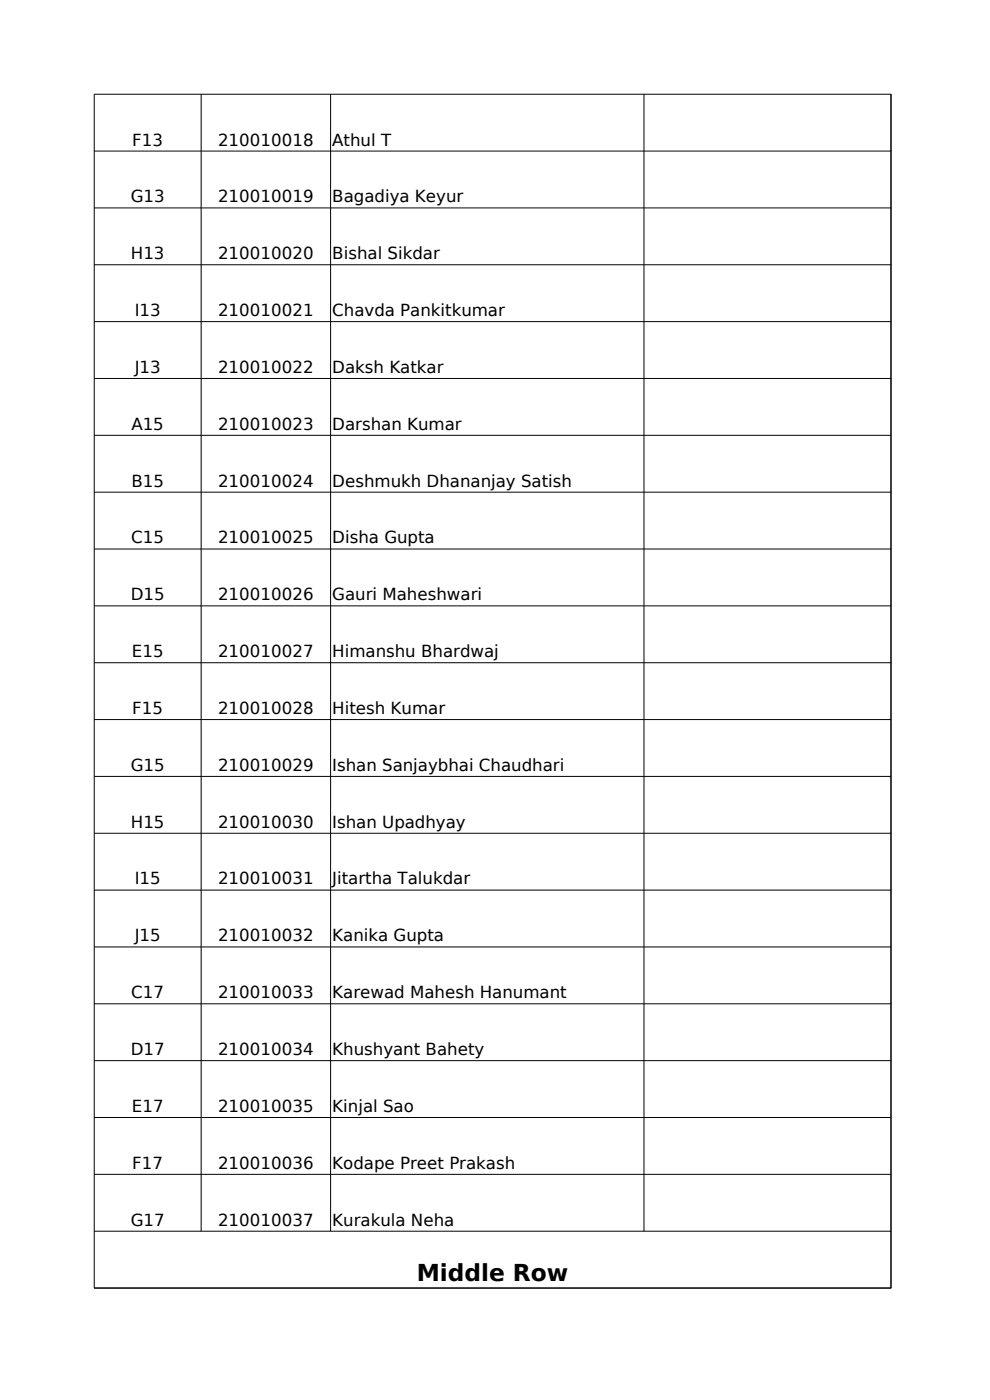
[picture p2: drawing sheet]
<svg xmlns="http://www.w3.org/2000/svg" width="210mm" height="297mm" viewBox="0 0 210 297" stroke-linecap="round" stroke-linejoin="round" font-family="sans-serif">
<defs><g id="words">
<text font-size="4.9" x="88.4" y="271.7">Middle Row</text>
<g font-size="3.5">
<text x="28.1" y="30.9">F13</text>
<text x="46.2" y="30.9">210010018</text>
<text x="70.5" y="30.9">Athul T</text>
<text x="27.7" y="42.9">G13</text>
<text x="46.2" y="42.9">210010019</text>
<text x="70.5" y="42.9">Bagadiya Keyur</text>
<text x="27.8" y="55">H13</text>
<text x="46.2" y="55">210010020</text>
<text x="70.5" y="55">Bishal Sikdar</text>
<text x="28.6" y="67">I13</text>
<text x="46.2" y="67">210010021</text>
<text x="70.5" y="67">Chavda Pankitkumar</text>
<text x="28.6" y="79.1">J13</text>
<text x="46.2" y="79.1">210010022</text>
<text x="70.5" y="79.1">Daksh Katkar</text>
<text x="27.9" y="91.2">A15</text>
<text x="46.2" y="91.2">210010023</text>
<text x="70.5" y="91.2">Darshan Kumar</text>
<text x="27.9" y="103.2">B15</text>
<text x="46.2" y="103.2">210010024</text>
<text x="70.5" y="103.2">Deshmukh Dhananjay Satish</text>
<text x="27.8" y="115.3">C15</text>
<text x="46.2" y="115.3">210010025</text>
<text x="70.5" y="115.3">Disha Gupta</text>
<text x="27.7" y="127.4">D15</text>
<text x="46.2" y="127.4">210010026</text>
<text x="70.5" y="127.4">Gauri Maheshwari</text>
<text x="28" y="139.4">E15</text>
<text x="46.2" y="139.4">210010027</text>
<text x="70.5" y="139.4">Himanshu Bhardwaj</text>
<text x="28.1" y="151.5">F15</text>
<text x="46.2" y="151.5">210010028</text>
<text x="70.5" y="151.5">Hitesh Kumar</text>
<text x="27.7" y="163.5">G15</text>
<text x="46.2" y="163.5">210010029</text>
<text x="70.5" y="163.5">Ishan Sanjaybhai Chaudhari</text>
<text x="27.8" y="175.6">H15</text>
<text x="46.2" y="175.6">210010030</text>
<text x="70.5" y="175.6">Ishan Upadhyay</text>
<text x="28.6" y="187.6">I15</text>
<text x="46.2" y="187.6">210010031</text>
<text x="70.5" y="187.6">Jitartha Talukdar</text>
<text x="28.6" y="199.7">J15</text>
<text x="46.2" y="199.7">210010032</text>
<text x="70.5" y="199.7">Kanika Gupta</text>
<text x="27.8" y="211.8">C17</text>
<text x="46.2" y="211.8">210010033</text>
<text x="70.5" y="211.8">Karewad Mahesh Hanumant</text>
<text x="27.7" y="223.8">D17</text>
<text x="46.2" y="223.8">210010034</text>
<text x="70.5" y="223.8">Khushyant Bahety</text>
<text x="28" y="235.9">E17</text>
<text x="46.2" y="235.9">210010035</text>
<text x="70.5" y="235.9">Kinjal Sao</text>
<text x="28.1" y="247.9">F17</text>
<text x="46.2" y="247.9">210010036</text>
<text x="70.5" y="247.9">Kodape Preet Prakash</text>
<text x="27.7" y="260">G17</text>
<text x="46.2" y="260">210010037</text>
<text x="70.5" y="260">Kurakula Neha</text>
</g>
</g></defs>
<g fill="none" stroke="#000" stroke-width=".21">
<path d="M42.7 20v241.2M70.1 20v241.2M136.6 20v241.2M20 32.1h169M20 44.1h169M20 56.2h169M20 68.2h169M20 80.3h169M20 92.4h169M20 104.4h169M20 116.5h169M20 128.5h169"/>
<path d="M20 140.6h169M20 152.7h169M20 164.7h169M20 176.8h169M20 188.8h169M20 200.9h169M20 213h169M20 225h169M20 237.1h169M20 249.1h169M20 261.2h169M20 273.3h169"/>
<path d="M20 273.3v-253.3h169v253.3"/>
</g>
<use href="#words"/>
</svg>
